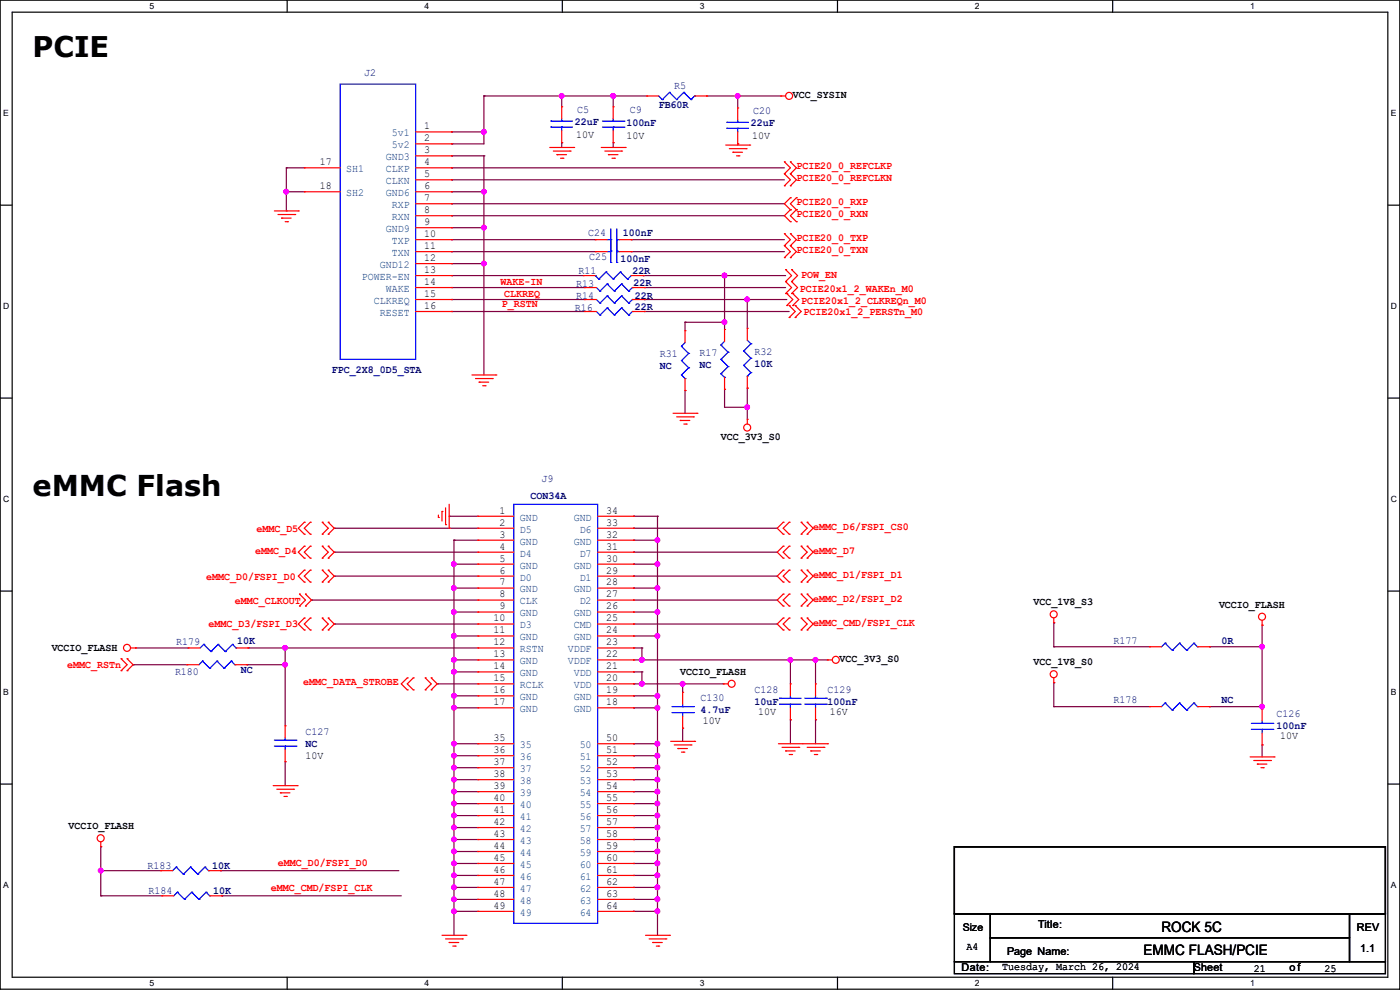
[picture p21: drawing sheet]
<svg xmlns="http://www.w3.org/2000/svg" width="297mm" height="210mm" viewBox="0 0 297 210" stroke-linecap="round" stroke-linejoin="round" font-family="sans-serif">
<defs><g id="words">
<g font-size="6.1">
<text x="6.9" y="12.2">PCIE</text>
<text x="6.9" y="105.2">eMMC Flash</text>
</g>
<g font-size="3">
<text x="246.4" y="197.6">ROCK 5C</text>
<text x="242.6" y="202.7">EMMC FLASH/PCIE</text>
</g>
<g font-size="2.3" fill="#000080">
<text x="77.3" y="16.1">J2</text>
<text x="139.7" y="23">FB60R</text>
<text x="143" y="18.9">R5</text>
<text x="122" y="26.5">22uF</text>
<text x="122.5" y="24">C5</text>
<text x="132.9" y="26.8">100nF</text>
<text x="133.6" y="24">C9</text>
<text x="159.3" y="26.8">22uF</text>
<text x="159.8" y="24.3">C20</text>
<text x="124.8" y="50.2">C24</text>
<text x="132.1" y="50.2">100nF</text>
<text x="122.7" y="58">R11</text>
<text x="125" y="55.2">C25</text>
<text x="131.6" y="55.5">100nF</text>
<text x="134.2" y="58">22R</text>
<text x="122" y="65.9">R16</text>
<text x="122.2" y="60.8">R13</text>
<text x="122.2" y="63.4">R14</text>
<text x="134.4" y="60.6">22R</text>
<text x="134.7" y="65.7">22R</text>
<text x="134.7" y="63.4">22R</text>
<text x="140" y="75.8">R31</text>
<text x="148.4" y="75.6">R17</text>
<text x="160.1" y="75.3">R32</text>
<text x="160.1" y="77.9">10K</text>
<text x="70.4" y="79.1">FPC_2X8_0D5_STA</text>
<text x="140" y="78.4">NC</text>
<text x="148.4" y="78.1">NC</text>
<text x="112.6" y="105.8">CON34A</text>
<text x="114.9" y="102.2">J9</text>
<text x="37.4" y="136.8">R179</text>
<text x="50.3" y="136.5">10K</text>
<text x="236.3" y="136.5">R177</text>
<text x="259.1" y="136.5">0R</text>
<text x="37.1" y="143.1">R180</text>
<text x="51.1" y="142.9">NC</text>
<text x="148.6" y="148.7">C130</text>
<text x="160.1" y="146.9">C128</text>
<text x="160.1" y="149.5">10uF</text>
<text x="175.6" y="146.9">C129</text>
<text x="175.6" y="149.5">100nF</text>
<text x="236.3" y="149.2">R178</text>
<text x="259.1" y="149.2">NC</text>
<text x="64.8" y="155.8">C127</text>
<text x="148.6" y="151.3">4.7uF</text>
<text x="270.8" y="152">C126</text>
<text x="270.8" y="154.6">100nF</text>
<text x="64.8" y="158.4">NC</text>
<text x="31.3" y="184.3">R183</text>
<text x="45" y="184.3">10K</text>
<text x="31.5" y="189.6">R184</text>
<text x="45.3" y="189.6">10K</text>
</g>
<g font-size="2.3">
<text x="168.2" y="20.7">VCC_SYSIN</text>
<text x="90" y="27.4">1</text>
<text x="90" y="30">2</text>
<text x="122.2" y="29.3">10V</text>
<text x="132.9" y="29.6">10V</text>
<text x="159.6" y="29.6">10V</text>
<text x="67.9" y="35.1">17</text>
<text x="90" y="32.5">3</text>
<text x="90" y="35.1">4</text>
<text x="67.9" y="40.1">18</text>
<text x="90" y="37.6">5</text>
<text x="90" y="40.1">6</text>
<text x="90" y="42.7">7</text>
<text x="90" y="45.2">8</text>
<text x="90" y="47.8">9</text>
<text x="90" y="50.3">10</text>
<text x="90" y="52.8">11</text>
<text x="90" y="55.4">12</text>
<text x="90" y="57.9">13</text>
<text x="90" y="60.5">14</text>
<text x="90" y="63">15</text>
<text x="90" y="65.5">16</text>
<text x="153" y="93.3">VCC_3V3_S0</text>
<text x="106" y="109">1</text>
<text x="106" y="111.5">2</text>
<text x="128.6" y="109">34</text>
<text x="128.6" y="111.5">33</text>
<text x="106" y="114">3</text>
<text x="106" y="116.6">4</text>
<text x="106" y="119.1">5</text>
<text x="128.6" y="114">32</text>
<text x="128.6" y="116.6">31</text>
<text x="128.6" y="119.1">30</text>
<text x="106" y="121.7">6</text>
<text x="106" y="124.2">7</text>
<text x="128.6" y="121.7">29</text>
<text x="128.6" y="124.2">28</text>
<text x="104.7" y="131.8">10</text>
<text x="106" y="126.7">8</text>
<text x="106" y="129.3">9</text>
<text x="128.6" y="126.7">27</text>
<text x="128.6" y="129.3">26</text>
<text x="128.6" y="131.8">25</text>
<text x="219.2" y="128.4">VCC_1V8_S3</text>
<text x="258.6" y="128.9">VCCIO_FLASH</text>
<text x="104.7" y="134.4">11</text>
<text x="104.7" y="136.9">12</text>
<text x="128.6" y="134.4">24</text>
<text x="128.6" y="136.9">23</text>
<text x="11" y="138">VCCIO_FLASH</text>
<text x="104.7" y="139.4">13</text>
<text x="104.7" y="142">14</text>
<text x="128.6" y="139.4">22</text>
<text x="128.6" y="142">21</text>
<text x="144.3" y="143.1">VCCIO_FLASH</text>
<text x="178.1" y="140.3">VCC_3V3_S0</text>
<text x="219.2" y="141.1">VCC_1V8_S0</text>
<text x="104.7" y="144.5">15</text>
<text x="104.7" y="147.1">16</text>
<text x="104.7" y="149.6">17</text>
<text x="128.6" y="144.5">20</text>
<text x="128.6" y="147.1">19</text>
<text x="128.6" y="149.6">18</text>
<text x="149.1" y="153.5">10V</text>
<text x="160.8" y="151.8">10V</text>
<text x="176.1" y="151.8">16V</text>
<text x="64.8" y="160.9">10V</text>
<text x="104.7" y="157.2">35</text>
<text x="104.7" y="159.8">36</text>
<text x="128.6" y="157.2">50</text>
<text x="128.6" y="159.8">51</text>
<text x="271.6" y="156.8">10V</text>
<text x="104.7" y="162.3">37</text>
<text x="104.7" y="164.8">38</text>
<text x="104.7" y="167.4">39</text>
<text x="128.6" y="162.3">52</text>
<text x="128.6" y="164.8">53</text>
<text x="128.6" y="167.4">54</text>
<text x="104.7" y="169.9">40</text>
<text x="104.7" y="172.5">41</text>
<text x="128.6" y="169.9">55</text>
<text x="128.6" y="172.5">56</text>
<text x="14.5" y="175.9">VCCIO_FLASH</text>
<text x="104.7" y="175">42</text>
<text x="104.7" y="177.5">43</text>
<text x="128.6" y="175">57</text>
<text x="128.6" y="177.5">58</text>
<text x="104.7" y="180.1">44</text>
<text x="104.7" y="182.6">45</text>
<text x="104.7" y="185.2">46</text>
<text x="128.6" y="180.1">59</text>
<text x="128.6" y="182.6">60</text>
<text x="128.6" y="185.2">61</text>
<text x="104.7" y="187.7">47</text>
<text x="104.7" y="190.2">48</text>
<text x="128.6" y="187.7">62</text>
<text x="128.6" y="190.2">63</text>
<text x="104.7" y="192.8">49</text>
<text x="128.6" y="192.8">64</text>
<text x="220.3" y="196.9">Title:</text>
<text x="287.8" y="197.4">REV</text>
<text x="205" y="201.5">A4</text>
<text x="213.7" y="202.5">Page Name:</text>
<text x="288.6" y="202">1.1</text>
<text x="204" y="206.1">Date:</text>
<text x="212.6" y="205.9">Tuesday, March 26, 2024</text>
<text x="253.3" y="206.1">Sheet</text>
<text x="266" y="206.1">21</text>
<text x="273.6" y="206.1">of</text>
<text x="281" y="206.1">25</text>
</g>
<g font-size="2.3" fill="#004080">
<text x="83.1" y="28.9">5v1</text>
<text x="81.8" y="34">GND3</text>
<text x="83.1" y="31.5">5v2</text>
<text x="73.4" y="36.5">SH1</text>
<text x="73.4" y="41.6">SH2</text>
<text x="81.8" y="36.5">CLKP</text>
<text x="81.8" y="39.1">CLKN</text>
<text x="81.8" y="41.6">GND6</text>
<text x="83.1" y="44.2">RXP</text>
<text x="83.1" y="46.7">RXN</text>
<text x="81.8" y="49.2">GND9</text>
<text x="83.1" y="51.8">TXP</text>
<text x="76.8" y="59.4">POWER-EN</text>
<text x="80.6" y="56.9">GND12</text>
<text x="83.1" y="54.3">TXN</text>
<text x="79.3" y="64.5">CLKREQ</text>
<text x="81.8" y="61.9">WAKE</text>
<text x="80.6" y="67">RESET</text>
<text x="110.3" y="110.4">GND</text>
<text x="110.3" y="113">D5</text>
<text x="121.7" y="110.4">GND</text>
<text x="123" y="113">D6</text>
<text x="110.3" y="115.5">GND</text>
<text x="110.3" y="118.1">D4</text>
<text x="121.7" y="115.5">GND</text>
<text x="123" y="118.1">D7</text>
<text x="110.3" y="120.6">GND</text>
<text x="110.3" y="123.1">D0</text>
<text x="110.3" y="125.7">GND</text>
<text x="121.7" y="120.6">GND</text>
<text x="121.7" y="125.7">GND</text>
<text x="123" y="123.1">D1</text>
<text x="110.3" y="128.2">CLK</text>
<text x="110.3" y="130.8">GND</text>
<text x="121.7" y="130.8">GND</text>
<text x="123" y="128.2">D2</text>
<text x="110.3" y="133.3">D3</text>
<text x="110.3" y="135.8">GND</text>
<text x="121.7" y="133.3">CMD</text>
<text x="121.7" y="135.8">GND</text>
<text x="110.3" y="138.4">RSTN</text>
<text x="110.3" y="140.9">GND</text>
<text x="110.3" y="143.5">GND</text>
<text x="120.4" y="138.4">VDDF</text>
<text x="120.4" y="140.9">VDDF</text>
<text x="121.7" y="143.5">VDD</text>
<text x="110.3" y="146">RCLK</text>
<text x="110.3" y="148.5">GND</text>
<text x="121.7" y="146">VDD</text>
<text x="121.7" y="148.5">GND</text>
<text x="110.3" y="151.1">GND</text>
<text x="121.7" y="151.1">GND</text>
<text x="110.3" y="158.7">35</text>
<text x="110.3" y="161.2">36</text>
<text x="123" y="158.7">50</text>
<text x="123" y="161.2">51</text>
<text x="110.3" y="163.8">37</text>
<text x="110.3" y="166.3">38</text>
<text x="123" y="163.8">52</text>
<text x="123" y="166.3">53</text>
<text x="110.3" y="168.9">39</text>
<text x="110.3" y="171.4">40</text>
<text x="110.3" y="173.9">41</text>
<text x="123" y="168.9">54</text>
<text x="123" y="171.4">55</text>
<text x="123" y="173.9">56</text>
<text x="110.3" y="176.5">42</text>
<text x="110.3" y="179">43</text>
<text x="123" y="176.5">57</text>
<text x="123" y="179">58</text>
<text x="110.3" y="181.6">44</text>
<text x="110.3" y="184.1">45</text>
<text x="123" y="181.6">59</text>
<text x="123" y="184.1">60</text>
<text x="110.3" y="186.6">46</text>
<text x="110.3" y="189.2">47</text>
<text x="110.3" y="191.7">48</text>
<text x="123" y="186.6">61</text>
<text x="123" y="189.2">62</text>
<text x="123" y="191.7">63</text>
<text x="110.3" y="194.3">49</text>
<text x="123" y="194.3">64</text>
</g>
<g font-size="2.3" fill="#f00">
<text x="169" y="35.9">PCIE20_0_REFCLKP</text>
<text x="169" y="38.5">PCIE20_0_REFCLKN</text>
<text x="169" y="43.6">PCIE20_0_RXP</text>
<text x="169" y="46.1">PCIE20_0_RXN</text>
<text x="169" y="51.2">PCIE20_0_TXP</text>
<text x="169" y="53.7">PCIE20_0_TXN</text>
<text x="170" y="59.1">POW_EN</text>
<text x="106.2" y="60.5">WAKE-IN</text>
<text x="106.5" y="65.2">P_RSTN</text>
<text x="107" y="63">CLKREQ</text>
<text x="169.7" y="61.8">PCIE20x1_2_WAKEn_M0</text>
<text x="170" y="64.4">PCIE20x1_2_CLKREQn_M0</text>
<text x="170.5" y="66.9">PCIE20x1_2_PERSTn_M0</text>
<text x="54.4" y="112.9">eMMC_D5</text>
<text x="172.5" y="112.4">eMMC_D6/FSPI_CS0</text>
<text x="54.1" y="117.5">eMMC_D4</text>
<text x="172.5" y="117.5">eMMC_D7</text>
<text x="43.7" y="123.1">eMMC_D0/FSPI_D0</text>
<text x="172.5" y="122.6">eMMC_D1/FSPI_D1</text>
<text x="49.8" y="128.1">eMMC_CLKOUT</text>
<text x="172.5" y="127.6">eMMC_D2/FSPI_D2</text>
<text x="44.2" y="133">eMMC_D3/FSPI_D3</text>
<text x="172.5" y="132.7">eMMC_CMD/FSPI_CLK</text>
<text x="14.3" y="141.6">eMMC_RSTn</text>
<text x="64.3" y="145.4">eMMC_DATA_STROBE</text>
<text x="59" y="183.8">eMMC_D0/FSPI_D0</text>
<text x="57.4" y="189.1">eMMC_CMD/FSPI_CLK</text>
</g>
<text font-size="2.2" x="204.3" y="197.4">Size</text>
<g font-size="1.8">
<text x="31.7" y="1.9">5</text>
<text x="90.1" y="1.9">4</text>
<text x="148.5" y="1.9">3</text>
<text x="206.8" y="1.9">2</text>
<text x="265.2" y="1.9">1</text>
<text x=".7" y="24.6">E</text>
<text x="295.1" y="24.6">E</text>
<text x=".7" y="65.6">D</text>
<text x="295.1" y="65.6">D</text>
<text x=".7" y="106.5">C</text>
<text x="295.1" y="106.5">C</text>
<text x=".7" y="147.4">B</text>
<text x="295.1" y="147.4">B</text>
<text x=".7" y="188.4">A</text>
<text x="295.1" y="188.4">A</text>
<text x="31.7" y="209.2">5</text>
<text x="90.1" y="209.2">4</text>
<text x="148.5" y="209.2">3</text>
<text x="206.8" y="209.2">2</text>
<text x="265.2" y="209.2">1</text>
</g>
</g></defs>
<path d="M0 0h297v209.8h-297zM2.6 2.6h291.8v204.7h-291.8z" fill="none" stroke="#000" stroke-width=".25"/>
<g fill="#fff">
<path d="M31.7 .3h1v2h-1z"/>
<path d="M31.7 207.6h1v1.9h-1z"/>
</g>
<path d="M60.9 0v2.6M60.9 207.3v2.5" fill="none" stroke="#000" stroke-width=".25"/>
<g fill="#fff">
<path d="M90.1 .3h1v2h-1z"/>
<path d="M90.1 207.6h1v1.9h-1z"/>
</g>
<path d="M119.3 0v2.6M119.3 207.3v2.5" fill="none" stroke="#000" stroke-width=".25"/>
<g fill="#fff">
<path d="M148.5 .3h.9v2h-.9z"/>
<path d="M148.5 207.6h.9v1.9h-.9z"/>
</g>
<path d="M177.7 0v2.6M177.7 207.3v2.5" fill="none" stroke="#000" stroke-width=".25"/>
<g fill="#fff">
<path d="M206.8 .3h1v2h-1z"/>
<path d="M206.8 207.6h1v1.9h-1z"/>
</g>
<path d="M236.1 0v2.6M236.1 207.3v2.5" fill="none" stroke="#000" stroke-width=".25"/>
<g fill="#fff">
<path d="M265.2 .3h1v2h-1z"/>
<path d="M265.2 207.6h1v1.9h-1z"/>
<path d="M.7 23h1.2v2h-1.2z"/>
<path d="M295.1 23h1.1v2h-1.1z"/>
<path d="M.7 64h1.2v2h-1.2z"/>
<path d="M295.1 64h1.2v2h-1.2z"/>
</g>
<path d="M0 43.5h2.6M294.4 43.5h2.6" fill="none" stroke="#000" stroke-width=".25"/>
<g fill="#fff">
<path d="M.7 104.9h1.2v2h-1.2z"/>
<path d="M295.1 104.9h1.2v2h-1.2z"/>
</g>
<path d="M0 84.5h2.6M294.4 84.5h2.6" fill="none" stroke="#000" stroke-width=".25"/>
<g fill="#fff">
<path d="M.7 145.8h1.2v2h-1.2z"/>
<path d="M295.1 145.8h1.1v2h-1.1z"/>
</g>
<path d="M0 125.4h2.6M294.4 125.4h2.6" fill="none" stroke="#000" stroke-width=".25"/>
<g fill="#fff">
<path d="M.7 186.8h1.2v2h-1.2z"/>
<path d="M295.1 186.8h1.1v2h-1.1z"/>
</g>
<path d="M0 166.3h2.6M202.5 179.6h91.4v14.2h-91.4zM294.4 166.3h2.6M202.5 193.8h7.6v10.2h-7.6zM210.1 193.8h76.2v5.1h-76.2zM210.1 198.9h76.2v5.1h-76.2zM286.3 193.8h7.6v10.2h-7.6zM202.5 204h50.8v2.5h-50.8zM253.3 204h40.6v2.5h-40.6z" fill="none" stroke="#000" stroke-width=".25"/>
<g fill="none" stroke="#800040" stroke-width=".25">
<path d="M60.7 35.6h.1M60.7 35.6h3.9M60.7 35.6v9.1M95.8 33.1h.1M95.8 38.1h.1M95.8 35.6h.1M95.8 30.5h.1M95.8 28h.1M95.8 33.1h6.9M95.8 38.1h70.6M95.8 35.6h70.6M95.8 28h6.9"/>
<path d="M102.7 33.1h.1M102.7 20.4h.1M102.7 28h.1M102.7 20.4v10.1h-6.9M102.7 33.1v46.4M102.7 20.4h34.5M119.2 30.3h.1M119.2 20.4h.1M119.2 20.4v2.2M119.2 30.3v1M130.1 30.3h.1M130.1 20.4h.1"/>
<path d="M130.1 20.4v2.2M130.1 30.3v1M149.9 20.4h.1M149.9 20.4h15.8M156.5 30.5h.1M156.5 20.4h.1M156.5 20.4v2.5M156.5 30.5v.3M60.7 40.7h.1M60.7 44.7h.1M60.7 40.7h3.9M95.8 43.2h.1"/>
<path d="M95.8 45.8h.1M95.8 53.4h.1M95.8 50.8h.1M95.8 55.9h.1M95.8 48.3h.1M95.8 40.7h.1M95.8 58.5h.1M95.8 43.2h70.6M95.8 45.8h70.6M95.8 53.4h30.5M95.8 50.8h30.5M95.8 55.9h6.9"/>
<path d="M95.8 48.3h6.9M95.8 40.7h6.9M95.8 58.5h27.9M102.7 40.7h.1M102.7 48.3h.1M102.7 55.9h.1M133.9 53.4h.1M133.9 50.8h.1M133.9 53.4h32.5M133.9 50.8h32.5M136.4 58.5h.1M136.4 58.5h30.3"/>
<path d="M153.7 58.5h.1M153.7 58.5v11.4M95.8 66.1h.1M95.8 63.5h.1M95.8 61h.1M95.8 66.1h28.2M95.8 63.5h28.2M95.8 61h28.2M136.7 63.5h.1M136.7 61h.1M136.7 66.1h.1M136.7 66.1h30.7"/>
<path d="M136.7 63.5h30.2M136.7 61h30M145.3 68.4h.1M145.3 68.4v1.7M145.3 68.4h8.4M153.7 68.4h.1M158.5 63.5h.1M158.5 63.5v6.1M145.3 82.8h.1M145.3 82.8v4.9M153.7 82.6h.1M153.7 82.6v3.8h4.8"/>
<path d="M158.5 82.3h.1M158.5 86.4h.1M158.5 82.3v6.6M70.9 112.1h.1M70.9 117.1h.1M70.9 112.1h30.5M70.9 117.1h30.5M95.3 109.5h.1M95.3 109.5h6.1M96.3 114.6h.1M96.3 119.7h.1M96.3 114.6h5.1"/>
<path d="M96.3 114.6v83.8M96.3 119.7h5.1M134.4 112.1h.1M134.4 117.1h.1M134.4 109.5h.1M134.4 114.6h.1M134.4 119.7h.1M134.4 112.1h30.5M134.4 117.1h30.5M134.4 114.6h5.1M134.4 119.7h5.1M134.4 109.5h5.1"/>
<path d="M139.5 109.5h.1M139.5 114.6h.1M139.5 119.7h.1M139.5 109.5v88.9M28.7 137.5h.1M28.7 137.5h11.2M52.6 137.5h.1M52.6 137.5h48.8M60.5 137.5h.1M60.5 137.5v16.5M66.1 127.3h.1M66.1 127.3h35.3"/>
<path d="M70.9 132.4h.1M70.9 122.2h.1M70.9 132.4h30.5M70.9 122.2h30.5M96.3 124.8h.1M96.3 129.8h.1M96.3 134.9h.1M96.3 140h.1M96.3 140h5.1M96.3 124.8h5.1M96.3 129.8h5.1M96.3 134.9h5.1"/>
<path d="M134.4 137.5h.1M134.4 127.3h.1M134.4 122.2h.1M134.4 140h.1M134.4 124.8h.1M134.4 129.8h.1M134.4 134.9h.1M134.4 132.4h.1M134.4 137.5h1.8M134.4 140h41.2M134.4 127.3h30.5M134.4 132.4h30.5"/>
<path d="M134.4 122.2h30.5M134.4 124.8h5.1M134.4 129.8h5.1M134.4 134.9h5.1M136.2 140h.1M136.2 137.5h.1M136.2 137.5v2.5M139.5 124.8h.1M139.5 129.8h.1M139.5 134.9h.1M167.7 140h.1M167.7 140v5.1"/>
<path d="M173 140h.1M173 140v5.1M223.6 132.1h.1M223.6 137.2h.1M223.6 132.1v5.1M223.6 137.2h20.3M256.6 137.2h.1M256.6 137.2h11.2M267.8 137.2h.1M267.8 132.6h.1M267.8 132.6v17.8M28.2 141h.1"/>
<path d="M28.2 141h11.5M52.4 141h.1M52.4 141h8.1M60.5 141h.1M92.8 145.1h.1M92.8 145.1h8.6M96.3 142.5h.1M96.3 147.6h.1M96.3 150.2h.1M96.3 157.8h.1M96.3 142.5h5.1M96.3 147.6h5.1"/>
<path d="M96.3 150.2h5.1M96.3 157.8h5.1M134.4 142.5h.1M134.4 145.1h.1M134.4 147.6h.1M134.4 150.2h.1M134.4 157.8h.1M134.4 142.5h1.8M134.4 145.1h19.1M134.4 147.6h5.1M134.4 150.2h5.1M134.4 157.8h5.1"/>
<path d="M136.2 145.1h.1M136.2 142.5h.1M136.2 142.5v2.6M139.5 147.6h.1M139.5 150.2h.1M139.5 157.8h.1M144.8 145.1h.1M144.8 154.5h.1M144.8 145.1v1.8M144.8 154.5v2.8M167.7 152.7h.1M167.7 152.7v5.1"/>
<path d="M173 152.7h.1M173 152.7v5.1M223.6 144.8h.1M223.6 149.9h.1M223.6 149.9h20.3M223.6 144.8v5.1M256.6 149.9h.1M256.6 149.9h11.2M267.8 149.9h.1M267.8 158h.1M267.8 158v2.6M21.4 179.6h.1"/>
<path d="M21.4 179.6v10.4M60.5 161.6h.1M60.5 161.6v5.1M96.3 160.3h.1M96.3 162.9h.1M96.3 165.4h.1M96.3 167.9h.1M96.3 170.5h.1M96.3 173h.1M96.3 175.6h.1M96.3 178.1h.1M96.3 160.3h5.1"/>
<path d="M96.3 162.9h5.1M96.3 165.4h5.1M96.3 167.9h5.1M96.3 170.5h5.1M96.3 173h5.1M96.3 175.6h5.1M96.3 178.1h5.1M134.4 178.1h.1M134.4 175.6h.1M134.4 173h.1M134.4 170.5h.1M134.4 167.9h.1"/>
<path d="M134.4 165.4h.1M134.4 162.9h.1M134.4 160.3h.1M134.4 160.3h5.1M134.4 162.9h5.1M134.4 165.4h5.1M134.4 167.9h5.1M134.4 170.5h5.1M134.4 173h5.1M134.4 175.6h5.1M134.4 178.1h5.1M139.5 178.1h.1"/>
<path d="M139.5 175.6h.1M139.5 173h.1M139.5 170.5h.1M139.5 167.9h.1M139.5 165.4h.1M139.5 162.9h.1M139.5 160.3h.1M21.4 190h.1M21.4 184.7h.1M21.4 184.7h12.7M21.4 190h12.9M46.8 184.7h.1"/>
<path d="M46.8 184.7h37.8M47 190h.1M47 190h38.1M96.3 180.6h.1M96.3 183.2h.1M96.3 185.7h.1M96.3 188.3h.1M96.3 190.8h.1M96.3 193.3h.1M96.3 180.6h5.1M96.3 183.2h5.1M96.3 185.7h5.1"/>
<path d="M96.3 188.3h5.1M96.3 190.8h5.1M96.3 193.3h5.1M134.4 193.3h.1M134.4 190.8h.1M134.4 188.3h.1M134.4 185.7h.1M134.4 183.2h.1M134.4 180.6h.1M134.4 180.6h5.1M134.4 183.2h5.1M134.4 185.7h5.1"/>
<path d="M134.4 188.3h5.1M134.4 190.8h5.1M134.4 193.3h5.1M139.5 193.3h.1M139.5 190.8h.1M139.5 188.3h.1M139.5 185.7h.1M139.5 183.2h.1M139.5 180.6h.1"/>
</g>
<g fill="#f0f" stroke="#f0f" stroke-width=".25">
<circle cx="267.7" cy="149.9" r=".49"/>
<circle cx="267.7" cy="137.2" r=".49"/>
<circle cx="167.7" cy="140" r=".49"/>
<circle cx="136.2" cy="140" r=".49"/>
<circle cx="21.4" cy="184.7" r=".49"/>
<circle cx="144.8" cy="145.1" r=".49"/>
<circle cx="173" cy="140" r=".49"/>
<circle cx="136.2" cy="145.1" r=".49"/>
<circle cx="96.3" cy="124.7" r=".49"/>
<circle cx="96.3" cy="119.7" r=".49"/>
<circle cx="96.3" cy="134.9" r=".49"/>
<circle cx="96.3" cy="129.8" r=".49"/>
<circle cx="96.3" cy="140" r=".49"/>
<circle cx="96.3" cy="142.5" r=".49"/>
<circle cx="96.3" cy="147.6" r=".49"/>
<circle cx="96.3" cy="150.1" r=".49"/>
<circle cx="139.5" cy="119.7" r=".49"/>
<circle cx="139.5" cy="114.6" r=".49"/>
<circle cx="139.5" cy="124.7" r=".49"/>
<circle cx="139.5" cy="134.9" r=".49"/>
<circle cx="139.5" cy="129.8" r=".49"/>
<circle cx="139.5" cy="150.1" r=".49"/>
<circle cx="139.5" cy="147.6" r=".49"/>
<circle cx="96.3" cy="160.3" r=".49"/>
<circle cx="96.3" cy="157.8" r=".49"/>
<circle cx="96.3" cy="165.4" r=".49"/>
<circle cx="96.3" cy="162.8" r=".49"/>
<circle cx="96.3" cy="170.5" r=".49"/>
<circle cx="96.3" cy="167.9" r=".49"/>
<circle cx="96.3" cy="173" r=".49"/>
<circle cx="96.3" cy="175.5" r=".49"/>
<circle cx="96.3" cy="178.1" r=".49"/>
<circle cx="96.3" cy="180.6" r=".49"/>
<circle cx="96.3" cy="183.2" r=".49"/>
<circle cx="96.3" cy="188.2" r=".49"/>
<circle cx="96.3" cy="185.7" r=".49"/>
<circle cx="96.3" cy="193.3" r=".49"/>
<circle cx="96.3" cy="190.8" r=".49"/>
<circle cx="139.5" cy="193.3" r=".49"/>
<circle cx="139.5" cy="190.8" r=".49"/>
<circle cx="139.5" cy="188.2" r=".49"/>
<circle cx="139.5" cy="185.7" r=".49"/>
<circle cx="139.5" cy="183.2" r=".49"/>
<circle cx="139.5" cy="180.6" r=".49"/>
<circle cx="139.5" cy="178.1" r=".49"/>
<circle cx="139.5" cy="175.5" r=".49"/>
<circle cx="139.5" cy="170.5" r=".49"/>
<circle cx="139.5" cy="173" r=".49"/>
<circle cx="139.5" cy="165.4" r=".49"/>
<circle cx="139.5" cy="167.9" r=".49"/>
<circle cx="139.5" cy="162.8" r=".49"/>
<circle cx="139.5" cy="160.3" r=".49"/>
<circle cx="139.5" cy="157.8" r=".49"/>
<circle cx="60.5" cy="141" r=".49"/>
<circle cx="60.5" cy="137.4" r=".49"/>
<circle cx="102.6" cy="40.7" r=".49"/>
<circle cx="102.6" cy="55.9" r=".49"/>
<circle cx="102.6" cy="48.3" r=".49"/>
<circle cx="158.5" cy="63.5" r=".49"/>
<circle cx="153.7" cy="58.4" r=".49"/>
<circle cx="158.5" cy="86.4" r=".49"/>
<circle cx="153.7" cy="68.3" r=".49"/>
<circle cx="130.1" cy="20.3" r=".49"/>
<circle cx="156.5" cy="20.3" r=".49"/>
<circle cx="119.1" cy="20.3" r=".49"/>
<circle cx="102.6" cy="28" r=".49"/>
<circle cx="60.7" cy="40.7" r=".49"/>
</g>
<g fill="none" stroke="#f00" stroke-width=".25">
<path d="M64.6 35.6h.1M64.6 35.6h7.6M88.2 33.1h7.6M88.2 28h7.6M88.2 30.5h7.6M88.2 35.6h7.6M88.2 38.1h7.6M95.8 28h.1M95.8 30.5h.1M95.8 33.1h.1M95.8 35.6h.1M95.8 38.1h.1"/>
<path d="M116.6 31.3h5.1M117.4 32h3.5M118.2 32.8h.1M118.2 32.8h2M118.9 33.6h.5M119.2 22.6h.1M119.2 30.3h.1M119.2 22.6v2.6M119.2 27.7v2.6M119.4 33.6h.1M120.9 32h.1M121.7 31.3h.1"/>
<path d="M127.6 31.3h5M128.3 32h3.6M129.1 32.8h.1M129.1 32.8h2M129.8 33.6h.5M130.1 22.6h.1M130.1 30.3h.1M130.1 22.6v2.6M130.1 27.7v2.6M130.3 33.6h.1M131.9 32h.1M132.6 31.3h.1"/>
<path d="M137.2 20.4h.1M137.2 20.4h2.5M147.4 20.4h2.5M149.9 20.4h.1M154 30.8h5M154.7 31.5h3.6M155.5 32.3h.1M155.5 32.3h2M156.3 33.1h.5M156.5 22.9h.1M156.5 30.5h.1M156.5 22.9v2.5"/>
<path d="M156.5 28v2.5M156.8 33.1h.1M158.3 31.5h.1M159 30.8h.1M165.7 20.4h.1M165.7 20.4h1M166.4 36.9h.1M166.4 34.3h.1M166.4 39.4h.1M166.4 34.3l1.3 1.3-1.3 1.3M166.4 36.9l1.3 1.2-1.3 1.3M167.7 36.9h.1"/>
<path d="M167.7 34.3h.1M167.7 39.4h.1M167.7 34.3l1.3 1.3-1.3 1.3M167.7 36.9l1.3 1.2-1.3 1.3M58.2 44.7h5.1M59 45.5h3.5M59.7 46.3h.1M59.7 46.3h2.1M60.5 47h.5M61 47h.1M62.5 45.5h.1M63.3 44.7h.1"/>
<path d="M64.6 40.7h.1M64.6 40.7h7.6M88.2 50.8h7.6M88.2 40.7h7.6M88.2 43.2h7.6M88.2 45.8h7.6M88.2 48.3h7.6M88.2 53.4h7.6M88.2 55.9h7.6M88.2 58.5h7.6M95.8 40.7h.1M95.8 43.2h.1"/>
<path d="M95.8 45.8h.1M95.8 48.3h.1M95.8 50.8h.1M95.8 53.4h.1M95.8 55.9h.1M95.8 58.5h.1M123.7 58.5h.1M123.7 58.5h2.6M126.3 50.8h.1M126.3 53.4h.1M126.3 50.8h2.5M126.3 53.4h2.5"/>
<path d="M131.4 50.8h2.5M131.4 53.4h2.5M133.9 50.8h.1M133.9 53.4h.1M133.9 58.5h2.5M136.4 58.5h.1M166.4 52.1h.1M166.4 49.6h.1M166.4 54.7h.1M166.4 49.6l1.3 1.2-1.3 1.3M166.4 52.1l1.3 1.3-1.3 1.3M166.7 57.2h.1"/>
<path d="M166.7 59.7h.1M166.7 57.2l1.2 1.3-1.2 1.2M166.7 59.7l1.2 1.3-1.2 1.3M167.7 52.1h.1M167.7 49.6h.1M167.7 54.7h.1M167.7 42h.1M167.7 44.5h.1M167.7 47h.1M167.7 49.6l1.3 1.2-1.3 1.3M167.7 52.1l1.3 1.3-1.3 1.3M167.7 42l-1.3 1.2 1.3 1.3"/>
<path d="M167.7 44.5l-1.3 1.3 1.3 1.2M167.9 57.2h.1M167.9 59.7h.1M167.9 59.7l1.3 1.3-1.3 1.3M167.9 57.2l1.3 1.3-1.3 1.2M169 44.5h.1M169 42h.1M169 47h.1M169 42l-1.3 1.2 1.3 1.3M169 44.5l-1.3 1.3 1.3 1.2M88.2 61h7.6M88.2 63.5h7.6"/>
<path d="M88.2 66.1h7.6M95.8 61h.1M95.8 63.5h.1M95.8 66.1h.1M100.1 79.5h5.1M105.2 79.5h.1M124 66.1h.1M124 61h.1M124 63.5h.1M124 61h2.5M124 63.5h2.5M124 66.1h2.5"/>
<path d="M134.2 61h2.5M134.2 63.5h2.5M134.2 66.1h2.5M136.7 66.1h.1M136.7 61h.1M136.7 63.5h.1M145.3 70.1h.1M145.3 70.1v2.6M153.7 69.9h.1M153.7 69.9v2.5M158.5 69.6h.1M158.5 69.6v2.6"/>
<path d="M158.5 79.8v2.5M166.7 62.3h.1M166.9 64.8h.1M166.9 62.3h.1M166.9 62.3l1.3 1.2-1.3 1.3M167.4 67.4h.1M167.4 64.8h.1M167.4 64.8l1.3 1.3-1.3 1.3M167.9 62.3h.1M168.2 64.8h.1M168.2 62.3h.1M168.2 62.3l1.3 1.2-1.3 1.3"/>
<path d="M168.7 67.4h.1M168.7 64.8h.1M168.7 64.8l1.3 1.3-1.3 1.3M100.9 80.3h3.5M101.6 81.1h.1M101.6 81.1h2.1M102.4 81.8h.5M102.9 81.8h.1M104.4 80.3h.1M142.8 87.7h5.1M143.6 88.4h3.5M144.3 89.2h.1"/>
<path d="M144.3 89.2h2M145.1 90h.5M145.3 82.8h.1M145.3 80.3v2.5M145.6 90h.1M147.1 88.4h.1M147.9 87.7h.1M153.7 82.6h.1M153.7 80.1v2.5M158.5 88.9h.1M158.5 82.3h.1M158.5 88.9v1.1"/>
<path d="M64.6 118.4h.1M64.6 115.9h.1M64.6 113.3h.1M64.6 110.8h.1M64.6 115.9l-1.3 1.2 1.3 1.3M64.6 110.8l-1.3 1.3 1.3 1.2M65.8 118.4h.1M65.8 115.9h.1M65.8 113.3h.1M65.8 110.8h.1M65.8 110.8l-1.2 1.3 1.2 1.2M65.8 115.9l-1.2 1.2 1.2 1.3"/>
<path d="M68.4 118.4h.1M68.4 115.9h.1M68.4 113.3h.1M68.4 110.8h.1M68.4 115.9l1.2 1.2-1.2 1.3M68.4 110.8l1.2 1.3-1.2 1.2M69.6 115.9h.1M69.6 118.4h.1M69.6 110.8h.1M69.6 113.3h.1M69.6 115.9l1.3 1.2-1.3 1.3M69.6 110.8l1.3 1.3-1.3 1.2"/>
<path d="M93 109.8h.1M93 109.3v.5M93.8 108.5h.1M93.8 108.5v2M94.5 111.3h.1M94.5 107.7v3.6M95.3 112.1h.1M95.3 107v5.1M101.4 109.5h.1M101.4 112.1h.1M101.4 114.6h.1M101.4 117.1h.1"/>
<path d="M101.4 119.7h.1M101.4 109.5h7.6M101.4 112.1h7.6M101.4 114.6h7.6M101.4 117.1h7.6M101.4 119.7h7.6M126.8 109.5h7.6M126.8 112.1h7.6M126.8 114.6h7.6M126.8 117.1h7.6M126.8 119.7h7.6M134.4 109.5h.1"/>
<path d="M134.4 112.1h.1M134.4 114.6h.1M134.4 117.1h.1M134.4 119.7h.1M166.2 110.8h.1M166.2 113.3h.1M166.2 115.9h.1M166.2 118.4h.1M166.2 110.8l-1.3 1.3 1.3 1.2M166.2 115.9l-1.3 1.2 1.3 1.3M167.4 113.3h.1M167.4 110.8h.1"/>
<path d="M167.4 118.4h.1M167.4 115.9h.1M167.4 115.9l-1.2 1.2 1.2 1.3M167.4 110.8l-1.2 1.3 1.2 1.2M170 113.3h.1M170 110.8h.1M170 118.4h.1M170 115.9h.1M170 115.9l1.2 1.2-1.2 1.3M170 110.8l1.2 1.3-1.2 1.2M171.2 113.3h.1M171.2 110.8h.1"/>
<path d="M171.2 118.4h.1M171.2 115.9h.1M171.2 110.8l1.3 1.3-1.3 1.2M171.2 115.9l1.3 1.2-1.3 1.3M25.7 139.7h.1M25.7 139.7l1.3 1.3-1.3 1.3M27 139.7h.1M27 139.7l1.2 1.3-1.2 1.3M27.7 137.5h1M28.7 137.5h.1M39.9 137.5h.1M39.9 137.5h2.6"/>
<path d="M50.1 137.5h2.5M52.6 137.5h.1M63.5 128.6h.1M63.5 126h.1M63.5 126l1.3 1.3-1.3 1.3M64.6 123.5h.1M64.6 120.9h.1M64.6 133.6h.1M64.6 131.1h.1M64.6 120.9l-1.3 1.3 1.3 1.3M64.6 131.1l-1.3 1.3 1.3 1.2M64.8 126h.1"/>
<path d="M64.8 128.6h.1M64.8 126l1.3 1.3-1.3 1.3M65.8 123.5h.1M65.8 120.9h.1M65.8 133.6h.1M65.8 131.1h.1M65.8 120.9l-1.2 1.3 1.2 1.3M65.8 131.1l-1.2 1.3 1.2 1.2M68.4 123.5h.1M68.4 120.9h.1M68.4 133.6h.1M68.4 131.1h.1"/>
<path d="M68.4 120.9l1.2 1.3-1.2 1.3M68.4 131.1l1.2 1.3-1.2 1.2M69.6 120.9h.1M69.6 123.5h.1M69.6 131.1h.1M69.6 133.6h.1M69.6 120.9l1.3 1.3-1.3 1.3M69.6 131.1l1.3 1.3-1.3 1.2M101.4 122.2h.1M101.4 124.8h.1M101.4 127.3h.1M101.4 129.8h.1"/>
<path d="M101.4 132.4h.1M101.4 134.9h.1M101.4 137.5h.1M101.4 140h.1M101.4 137.5h7.6M101.4 140h7.6M101.4 122.2h7.6M101.4 124.8h7.6M101.4 127.3h7.6M101.4 129.8h7.6M101.4 132.4h7.6M101.4 134.9h7.6"/>
<path d="M126.8 137.5h7.6M126.8 140h7.6M126.8 122.2h7.6M126.8 124.8h7.6M126.8 127.3h7.6M126.8 129.8h7.6M126.8 132.4h7.6M126.8 134.9h7.6M134.4 122.2h.1M134.4 124.8h.1M134.4 127.3h.1M134.4 129.8h.1"/>
<path d="M134.4 132.4h.1M134.4 134.9h.1M134.4 137.5h.1M134.4 140h.1M166.2 120.9h.1M166.2 123.5h.1M166.2 126h.1M166.2 128.6h.1M166.2 131.1h.1M166.2 133.6h.1M166.2 120.9l-1.3 1.3 1.3 1.3M166.2 126l-1.3 1.3 1.3 1.3"/>
<path d="M166.2 131.1l-1.3 1.3 1.3 1.2M167.4 123.5h.1M167.4 120.9h.1M167.4 128.6h.1M167.4 126h.1M167.4 133.6h.1M167.4 131.1h.1M167.4 120.9l-1.2 1.3 1.2 1.3M167.4 126l-1.2 1.3 1.2 1.3M167.4 131.1l-1.2 1.3 1.2 1.2M170 123.5h.1M170 120.9h.1"/>
<path d="M170 128.6h.1M170 126h.1M170 133.6h.1M170 131.1h.1M170 126l1.2 1.3-1.2 1.3M170 120.9l1.2 1.3-1.2 1.3M170 131.1l1.2 1.3-1.2 1.2M171.2 123.5h.1M171.2 120.9h.1M171.2 128.6h.1M171.2 126h.1M171.2 133.6h.1"/>
<path d="M171.2 131.1h.1M171.2 120.9l1.3 1.3-1.3 1.3M171.2 126l1.3 1.3-1.3 1.3M171.2 131.1l1.3 1.3-1.3 1.2M175.6 140h.1M175.6 140h1M223.6 132.1h.1M223.6 131.1v1M243.9 137.2h.1M243.9 137.2h2.5M254 137.2h2.6M256.6 137.2h.1"/>
<path d="M267.8 132.6h.1M267.8 131.6v1M25.7 142.3h.1M27 142.3h.1M39.7 141h.1M39.7 141h2.5M49.8 141h2.6M52.4 141h.1M60.5 154h.1M60.5 154v2.5M60.5 159v2.6M86.4 146.3h.1"/>
<path d="M86.4 143.8h.1M86.4 143.8l-1.3 1.3 1.3 1.2M87.7 146.3h.1M87.7 143.8h.1M87.7 143.8l-1.3 1.3 1.3 1.2M90.2 146.3h.1M90.2 143.8h.1M90.2 143.8l1.3 1.3-1.3 1.2M91.5 143.8h.1M91.5 146.3h.1M91.5 143.8l1.3 1.3-1.3 1.2M101.4 142.5h.1"/>
<path d="M101.4 145.1h.1M101.4 147.6h.1M101.4 150.2h.1M101.4 157.8h.1M101.4 157.8h7.6M101.4 145.1h7.6M101.4 142.5h7.6M101.4 147.6h7.6M101.4 150.2h7.6M126.8 157.8h7.6M126.8 145.1h7.6M126.8 142.5h7.6"/>
<path d="M126.8 147.6h7.6M126.8 150.2h7.6M134.4 142.5h.1M134.4 145.1h.1M134.4 147.6h.1M134.4 150.2h.1M134.4 157.8h.1M142.3 157.3h5.1M143 158h3.6M143.8 158.8h.1M143.8 158.8h2M144.6 159.6h.5"/>
<path d="M144.8 146.9h.1M144.8 154.5h.1M144.8 146.9v2.5M144.8 151.9v2.6M145.1 159.6h.1M146.6 158h.1M147.4 157.3h.1M153.5 145.1h.1M153.5 145.1h1M165.1 157.8h5.1M165.9 158.5h3.6M166.7 159.3h.1"/>
<path d="M166.7 159.3h2M167.7 145.1h.1M167.7 152.7h.1M167.7 145.1v2.5M167.7 150.2v2.5M169.5 158.5h.1M170.2 157.8h.1M170.5 157.8h5.1M171.2 158.5h3.6M172 159.3h.1M172 159.3h2M173 145.1h.1"/>
<path d="M173 152.7h.1M173 145.1v2.5M173 150.2v2.5M174.8 158.5h.1M175.6 157.8h.1M223.6 144.8h.1M223.6 143.8v1M243.9 149.9h.1M243.9 149.9h2.5M254 149.9h2.6M256.6 149.9h.1M267.8 150.4h.1"/>
<path d="M267.8 158h.1M267.8 150.4v2.6M267.8 155.5v2.5M21.4 179.6h.1M21.4 178.6v1M58 166.7h5M58.7 167.4h3.6M59.5 168.2h.1M59.5 168.2h2M60.2 169h.5M60.5 161.6h.1M60.7 169h.1"/>
<path d="M62.3 167.4h.1M63 166.7h.1M101.4 160.3h.1M101.4 162.9h.1M101.4 165.4h.1M101.4 167.9h.1M101.4 170.5h.1M101.4 173h.1M101.4 175.6h.1M101.4 178.1h.1M101.4 162.9h7.6M101.4 160.3h7.6"/>
<path d="M101.4 165.4h7.6M101.4 167.9h7.6M101.4 170.5h7.6M101.4 173h7.6M101.4 175.6h7.6M101.4 178.1h7.6M126.8 162.9h7.6M126.8 160.3h7.6M126.8 165.4h7.6M126.8 167.9h7.6M126.8 170.5h7.6M126.8 173h7.6"/>
<path d="M126.8 175.6h7.6M126.8 178.1h7.6M134.4 160.3h.1M134.4 162.9h.1M134.4 165.4h.1M134.4 167.9h.1M134.4 170.5h.1M134.4 173h.1M134.4 175.6h.1M134.4 178.1h.1M167.4 160.1h.5M167.9 160.1h.1"/>
<path d="M172.8 160.1h.5M173.3 160.1h.1M265.2 160.6h5.1M266 161.3h3.5M266.7 162.1h.1M266.7 162.1h2.1M267.5 162.9h.5M268 162.9h.1M269.5 161.3h.1M270.3 160.6h.1M34.1 184.7h.1M34.1 184.7h2.5"/>
<path d="M34.3 190h.1M34.3 190h2.6M44.2 184.7h2.6M44.5 190h2.5M46.8 184.7h.1M47 190h.1M93.8 198.4h5M94.5 199.2h3.6M95.3 199.9h.1M95.3 199.9h2M98.1 199.2h.1M98.8 198.4h.1"/>
<path d="M101.4 180.6h.1M101.4 183.2h.1M101.4 185.7h.1M101.4 188.3h.1M101.4 190.8h.1M101.4 193.3h.1M101.4 180.6h7.6M101.4 183.2h7.6M101.4 185.7h7.6M101.4 188.3h7.6M101.4 190.8h7.6M101.4 193.3h7.6"/>
<path d="M126.8 180.6h7.6M126.8 183.2h7.6M126.8 185.7h7.6M126.8 188.3h7.6M126.8 190.8h7.6M126.8 193.3h7.6M134.4 180.6h.1M134.4 183.2h.1M134.4 185.7h.1M134.4 188.3h.1M134.4 190.8h.1M134.4 193.3h.1"/>
<path d="M136.9 198.4h5.1M137.7 199.2h3.6M138.5 199.9h.1M138.5 199.9h2M141.3 199.2h.1M142 198.4h.1M96.1 200.7h.5M96.6 200.7h.1M139.2 200.7h.5M139.7 200.7h.1"/>
<circle cx="167.4" cy="20.3" r=".74"/>
<circle cx="158.5" cy="90.7" r=".74"/>
<circle cx="26.9" cy="137.4" r=".74"/>
<circle cx="177.3" cy="140" r=".74"/>
<circle cx="223.5" cy="130.3" r=".74"/>
<circle cx="267.7" cy="130.8" r=".74"/>
<circle cx="155.2" cy="145.1" r=".74"/>
<circle cx="223.5" cy="143" r=".74"/>
<circle cx="21.4" cy="177.8" r=".74"/>
</g>
<g fill="none" stroke="#00f" stroke-width=".25">
<path d="M72.2 17.8h16v58.4h-16zM142 19.6h.1M142 19.6l-1.5 1.5M142 19.6l1.6 1.5M145.1 19.6h.1M145.1 19.6l-1.5 1.5M145.1 19.6l1.5 1.5M116.9 27h.1M116.9 25.7h.1M116.9 27h4.6M116.9 25.7h4.6M119.2 25.7h.1"/>
<path d="M119.2 27h.1M119.2 25.2v.5M119.2 27v.7M127.8 27h4.6M127.8 25.7h4.6M130.1 25.7h.1M130.1 27h.1M130.1 25.2v.5M130.1 27v.7M132.4 27h.1M132.4 25.7h.1M139.7 20.4l.8 .7"/>
<path d="M140.5 21.1h.1M143.6 21.1h.1M146.6 21.1h.1M147.4 20.4h.1M147.4 20.4l-.8 .7M154.2 27.2h.1M154.2 26h.1M154.2 27.2h4.6M154.2 26h4.6M156.5 26h.1M156.5 27.2h.1M156.5 25.4v.6"/>
<path d="M156.5 27.2v.8M126.3 58.5h.1M126.3 58.5l.7 .7M127 59.2h.1M128.6 57.7h.1M128.6 57.7l1.5 1.5M128.6 57.7l-1.6 1.5M128.8 50.8h.8M128.8 53.4h.8M129.6 53.1h.1M129.6 50.8h.1M129.6 55.7h.1"/>
<path d="M129.6 53.4h.1M129.6 48.6v7.1M130.1 59.2h.1M130.9 50.8h.1M130.9 53.1h.1M130.9 53.4h.1M130.9 55.7h.1M130.9 50.8h.5M130.9 48.6v7.1M130.9 53.4h.5M131.6 57.7h.1M131.6 57.7l1.5 1.5"/>
<path d="M131.6 57.7l-1.5 1.5M133.1 59.2h.1M133.9 58.5l-.8 .7M126.5 66.1l.8 .7M126.5 61l.8 .8M126.5 63.5l.8 .8M127.3 66.8h.1M127.3 61.8h.1M127.3 64.3h.1M128.8 65.3h.1M128.8 60.2h.1M128.8 62.8h.1"/>
<path d="M128.8 65.3l-1.5 1.5M128.8 65.3l1.5 1.5M128.8 60.2l-1.5 1.6M128.8 60.2l1.5 1.6M128.8 62.8l-1.5 1.5M128.8 62.8l1.5 1.5M130.3 66.8h.1M130.3 61.8h.1M130.3 64.3h.1M131.9 65.3h.1M131.9 60.2h.1M131.9 62.8h.1"/>
<path d="M131.9 65.3l-1.6 1.5M131.9 65.3l1.5 1.5M131.9 60.2l-1.6 1.6M131.9 60.2l1.5 1.6M131.9 62.8l-1.6 1.5M131.9 62.8l1.5 1.5M133.4 66.8h.1M133.4 61.8h.1M133.4 64.3h.1M134.2 66.1h.1M134.2 61h.1M134.2 63.5h.1"/>
<path d="M134.2 66.1l-.8 .7M134.2 61l-.8 .8M134.2 63.5l-.8 .8M144.6 73.4h.1M144.6 76.5h.1M144.6 79.5h.1M144.6 73.4l1.5 1.6M144.6 76.5l1.5 1.5M144.6 79.5l.7 .8M145.3 72.7l-.7 .7M146.1 75h.1M146.1 78h.1"/>
<path d="M146.1 75l-1.5 1.5M146.1 78l-1.5 1.5M153 73.2h.1M153 76.2h.1M153 79.3h.1M153 73.2l1.5 1.5M153 76.2l1.5 1.6M153 79.3l.7 .8M153.7 72.4l-.7 .8M154.5 74.7h.1M154.5 77.8h.1M154.5 77.8l-1.5 1.5"/>
<path d="M154.5 74.7l-1.5 1.5M157.8 74.5h.1M157.8 77.5h.1M157.8 74.5l1.5 1.5M157.8 77.5l1.5 1.5M158.5 79.8h.1M158.5 72.2l.8 .7M159.3 72.9h.1M159.3 76h.1M159.3 79h.1M159.3 72.9l-1.5 1.6M159.3 76l-1.5 1.5"/>
<path d="M159.3 79l-.8 .8M145.3 80.3h.1M153.7 80.1h.1M109 107h17.8v88.9h-17.8zM43.2 136.7h.1M43.2 136.7l-.7 .8M43.2 136.7l1.5 1.5M44.7 138.2h.1M46.3 136.7h.1M46.3 136.7l-1.6 1.5M46.3 136.7l1.5 1.5M47.8 138.2h.1"/>
<path d="M49.3 136.7h.1M49.3 136.7l-1.5 1.5M49.3 136.7l.8 .8M50.1 137.5h.1M247.2 136.4h.1M247.2 136.4l-.8 .8M247.2 136.4l1.5 1.6M248.7 138h.1M250.2 136.4h.1M250.2 136.4l-1.5 1.6M250.2 136.4l1.6 1.6M251.8 138h.1"/>
<path d="M253.3 136.4h.1M253.3 136.4l-1.5 1.6M253.3 136.4l.7 .8M254 137.2h.1M43 140.3h.1M43 140.3l-.8 .7M43 140.3l1.5 1.5M44.5 141.8h.1M46 140.3h.1M46 140.3l-1.5 1.5M46 140.3l1.5 1.5M47.5 141.8h.1"/>
<path d="M49.1 140.3h.1M49.1 140.3l-1.6 1.5M49.1 140.3l.7 .7M49.8 141h.1M58.2 158.3h4.6M58.2 157h4.6M60.5 157h.1M60.5 158.3h.1M60.5 156.5v.5M60.5 158.3v.7M62.8 158.3h.1M62.8 157h.1"/>
<path d="M142.5 151.2h4.6M142.5 149.9h4.6M144.8 149.9h.1M144.8 151.2h.1M144.8 149.4v.5M144.8 151.2v.7M147.1 151.2h.1M147.1 149.9h.1M165.4 149.4h.1M165.4 148.1h.1M165.4 149.4h4.6M165.4 148.1h4.6"/>
<path d="M167.7 148.1h.1M167.7 149.4h.1M167.7 147.6v.5M167.7 149.4v.8M170.7 149.4h4.6M170.7 148.1h4.6M173 148.1h.1M173 149.4h.1M173 147.6v.5M173 149.4v.8M175.3 149.4h.1M175.3 148.1h.1"/>
<path d="M247.2 149.1h.1M247.2 149.1l-.8 .8M247.2 149.1l1.5 1.6M248.7 150.7h.1M250.2 149.1h.1M250.2 149.1l-1.5 1.6M250.2 149.1l1.6 1.6M251.8 150.7h.1M253.3 149.1h.1M253.3 149.1l-1.5 1.6M253.3 149.1l.7 .8M254 149.9h.1"/>
<path d="M265.5 154.7h4.5M265.5 153.5h4.5M267.8 153.5h.1M267.8 154.7h.1M267.8 153v.5M267.8 154.7v.8M270 154.7h.1M270 153.5h.1M37.4 183.9h.1M37.4 183.9l-.8 .8M37.4 183.9l1.5 1.6M37.6 189.3h.1"/>
<path d="M37.6 189.3l-.7 .7M37.6 189.3l1.6 1.5M38.9 185.5h.1M39.2 190.8h.1M40.4 183.9h.1M40.4 183.9l-1.5 1.6M40.4 183.9l1.6 1.6M40.7 189.3h.1M40.7 189.3l-1.5 1.5M40.7 189.3l1.5 1.5M42 185.5h.1M42.2 190.8h.1"/>
<path d="M43.5 183.9h.1M43.5 183.9l-1.5 1.6M43.5 183.9l.7 .8M43.7 189.3h.1M43.7 189.3l-1.5 1.5M43.7 189.3l.8 .7M44.2 184.7h.1M44.5 190h.1"/>
</g>
<use href="#words"/>
</svg>
